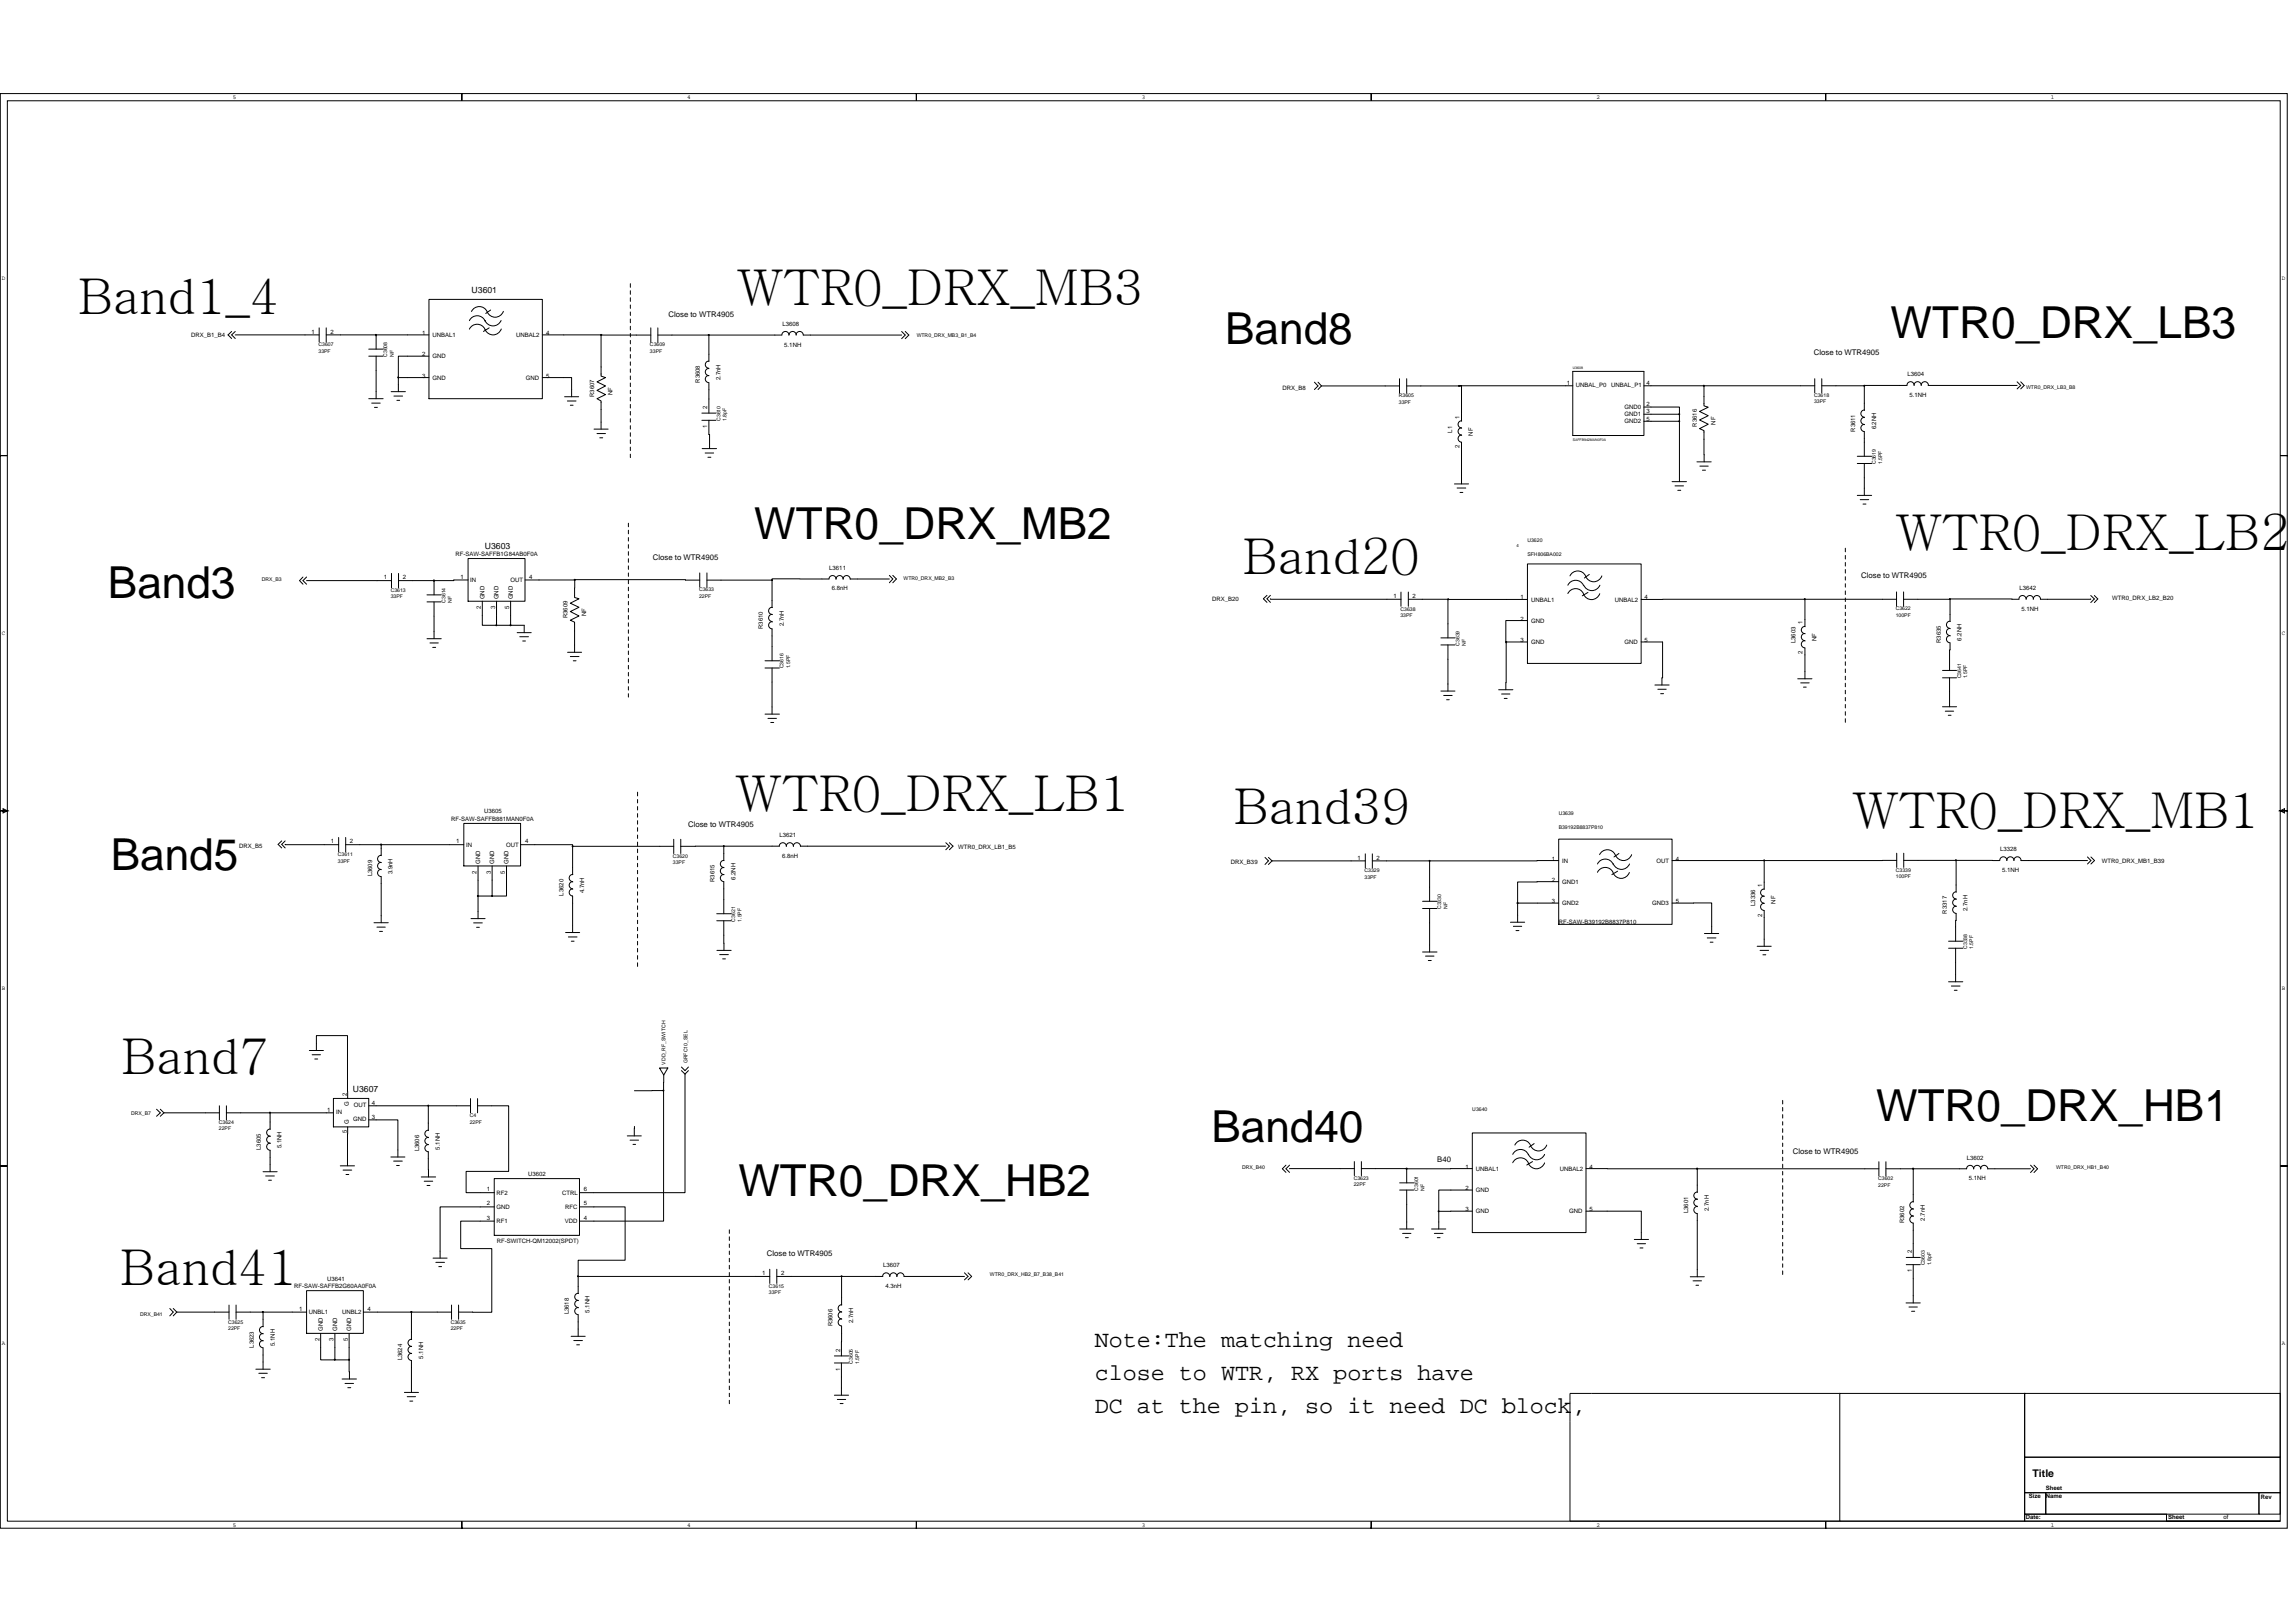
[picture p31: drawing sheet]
<svg xmlns="http://www.w3.org/2000/svg" width="297mm" height="210mm" viewBox="0 0 297 210" stroke-linecap="round" stroke-linejoin="round" font-family="sans-serif">
<defs><g id="words">
<g font-size="6.4">
<text x="10.1" y="40.6">Band1_4</text>
<text x="95.3" y="39.5">WTR0_DRX_MB3</text>
<text x="245.2" y="71.1">WTR0_DRX_LB2</text>
<text x="160.8" y="74.3">Band20</text>
<text x="95.1" y="104.9">WTR0_DRX_LB1</text>
<text x="159.6" y="106.6">Band39</text>
<text x="239.6" y="107.1">WTR0_DRX_MB1</text>
<text x="15.7" y="139">Band7</text>
<text x="15.6" y="166.3">Band41</text>
</g>
<g font-size="5.7">
<text x="158.5" y="44.5">Band8</text>
<text x="244.6" y="43.7">WTR0_DRX_LB3</text>
<text x="97.6" y="69.7">WTR0_DRX_MB2</text>
<text x="14" y="77.3">Band3</text>
<text x="14.3" y="112.5">Band5</text>
<text x="156.7" y="147.7">Band40</text>
<text x="242.7" y="145">WTR0_DRX_HB1</text>
<text x="95.5" y="154.7">WTR0_DRX_HB2</text>
</g>
<g font-size="3">
<text x="141.6" y="174.3">Note:The matching need</text>
<text x="141.6" y="178.5">close to WTR, RX ports have</text>
<text x="141.6" y="182.8">DC at the pin, so it need DC block,</text>
</g>
<text font-size="1.4" x="263" y="191.1">Title</text>
<g font-size="1.1">
<text x="61" y="37.8">U3601</text>
<text x="62.7" y="71">U3603</text>
<text x="45.7" y="141.3">U3607</text>
</g>
<g font-size="1">
<text x="86.5" y="41">Close to WTR4905</text>
<text x="234.7" y="46">Close to WTR4905</text>
<text x="84.5" y="72.4">Close to WTR4905</text>
<text x="240.8" y="74.8">Close to WTR4905</text>
<text x="89" y="107">Close to WTR4905</text>
<text x="231.9" y="149.3">Close to WTR4905</text>
<text x="185.9" y="150.3">B40</text>
<text x="99.2" y="162.5">Close to WTR4905</text>
</g>
<g font-size=".8">
<text x="30.1" y="12.8">5</text>
<text x="88.9" y="12.8">4</text>
<text x="147.7" y="12.8">3</text>
<text x="206.5" y="12.8">2</text>
<text x="265.3" y="12.8">1</text>
<text x=".3" y="36.2">D</text>
<text x="295.2" y="36.2">D</text>
<text x="24.7" y="43.6">DRX_B1_B4</text>
<text x="40.3" y="43.2">1</text>
<text x="42.8" y="43.2">2</text>
<text x="54.6" y="46.1">2</text>
<text x="54.6" y="43.3">1</text>
<text x="55.9" y="46.4">GND</text>
<text x="55.9" y="43.6">UNBAL1</text>
<text x="66.8" y="43.6">UNBAL2</text>
<text x="70.7" y="43.3">4</text>
<text x="101.2" y="42.1">L3608</text>
<text x="101.5" y="44.8">5.1NH</text>
<text x="54.6" y="48.9">3</text>
<text x="55.9" y="49.1">GND</text>
<text x="68" y="49.1">GND</text>
<text x="70.7" y="48.9">5</text>
<text x="76.9" y="51.4" transform="rotate(-90 76.9 51.4)">R3607</text>
<text x="79.2" y="51.1" transform="rotate(-90 79.2 51.1)">NF</text>
<text x="90.5" y="49.5" transform="rotate(-90 90.5 49.5)">R3608</text>
<text x="91.5" y="52.9" transform="rotate(-90 91.5 52.9)">2</text>
<text x="93.2" y="49.2" transform="rotate(-90 93.2 49.2)">2.7nH</text>
<text x="165.9" y="50.4">DRX_B8</text>
<text x="202.7" y="49.8">1</text>
<text x="203.9" y="50.1">UNBAL_P0</text>
<text x="208.4" y="50.1">UNBAL_P1</text>
<text x="210.2" y="52.9">GND0</text>
<text x="210.2" y="53.8">GND1</text>
<text x="213" y="49.8">4</text>
<text x="213" y="52.6">2</text>
<text x="213" y="53.5">3</text>
<text x="246.8" y="48.7">L3604</text>
<text x="247" y="51.3">5.1NH</text>
<text x="91.5" y="55.4" transform="rotate(-90 91.5 55.4)">1</text>
<text x="187.9" y="56" transform="rotate(-90 187.9 56)">L1</text>
<text x="188.8" y="58" transform="rotate(-90 188.8 58)">2</text>
<text x="188.8" y="54.2" transform="rotate(-90 188.8 54.2)">1</text>
<text x="190.6" y="56.4" transform="rotate(-90 190.6 56.4)">NF</text>
<text x="210.2" y="54.7">GND2</text>
<text x="213" y="54.4">5</text>
<text x="219.5" y="55.2" transform="rotate(-90 219.5 55.2)">R3616</text>
<text x="221.9" y="55" transform="rotate(-90 221.9 55)">NF</text>
<text x="240" y="55.9" transform="rotate(-90 240 55.9)">R3611</text>
<text x="242.7" y="55.6" transform="rotate(-90 242.7 55.6)">6.2NH</text>
<text x="58.9" y="71.9">RF-SAW-SAFFB1G84AB0F0A</text>
<text x="49.7" y="74.9">1</text>
<text x="52.1" y="74.9">2</text>
<text x="59.6" y="74.9">1</text>
<text x="60.8" y="75.3">IN</text>
<text x="62.7" y="77.5" transform="rotate(-90 62.7 77.5)">GND</text>
<text x="64.5" y="77.5" transform="rotate(-90 64.5 77.5)">GND</text>
<text x="66" y="75.3">OUT</text>
<text x="66.3" y="77.5" transform="rotate(-90 66.3 77.5)">GND</text>
<text x="68.4" y="74.9">4</text>
<text x="107.3" y="73.7">L3611</text>
<text x="107.6" y="76.4">6.8nH</text>
<text x="156.8" y="77.7">DRX_B20</text>
<text x="180.3" y="77.3">1</text>
<text x="182.7" y="77.3">2</text>
<text x="196.7" y="77.6">1</text>
<text x="198.1" y="77.8">UNBAL1</text>
<text x="208.9" y="77.8">UNBAL2</text>
<text x="212.8" y="77.6">4</text>
<text x="261.3" y="76.3">L3642</text>
<text x="273.3" y="77.6">WTR0_DRX_LB2_B20</text>
<text x=".3" y="82.2">C</text>
<text x="62.2" y="78.8" transform="rotate(-90 62.2 78.8)">2</text>
<text x="64" y="78.8" transform="rotate(-90 64 78.8)">3</text>
<text x="65.9" y="78.8" transform="rotate(-90 65.9 78.8)">5</text>
<text x="73.4" y="80" transform="rotate(-90 73.4 80)">R3609</text>
<text x="75.8" y="79.8" transform="rotate(-90 75.8 79.8)">NF</text>
<text x="98.7" y="81.4" transform="rotate(-90 98.7 81.4)">R3610</text>
<text x="101.4" y="81" transform="rotate(-90 101.4 81)">2.7nH</text>
<text x="196.7" y="80.3">2</text>
<text x="196.7" y="83.1">3</text>
<text x="198.1" y="80.6">GND</text>
<text x="198.1" y="83.3">GND</text>
<text x="210.2" y="83.3">GND</text>
<text x="212.8" y="83.1">5</text>
<text x="232.3" y="83.2" transform="rotate(-90 232.3 83.2)">L3603</text>
<text x="233.2" y="80.8" transform="rotate(-90 233.2 80.8)">1</text>
<text x="235" y="83" transform="rotate(-90 235 83)">NF</text>
<text x="251.1" y="83.2" transform="rotate(-90 251.1 83.2)">R3635</text>
<text x="253.8" y="82.9" transform="rotate(-90 253.8 82.9)">6.2NH</text>
<text x="261.5" y="79">5.1NH</text>
<text x="295.2" y="82.2">C</text>
<text x="233.2" y="84.6" transform="rotate(-90 233.2 84.6)">2</text>
<text x="58.4" y="106.2">RF-SAW-SAFFB881MAN0F0A</text>
<text x="62.6" y="105.2">U3605</text>
<text x="30.9" y="109.7">DRX_B5</text>
<text x="42.8" y="109.1">1</text>
<text x="45.3" y="109.1">2</text>
<text x="48.1" y="113.4" transform="rotate(-90 48.1 113.4)">L3609</text>
<text x="50.8" y="113.1" transform="rotate(-90 50.8 113.1)">3.9nH</text>
<text x="59" y="109.1">1</text>
<text x="60.3" y="109.6">IN</text>
<text x="61.7" y="113" transform="rotate(-90 61.7 113)">2</text>
<text x="62.1" y="111.8" transform="rotate(-90 62.1 111.8)">GND</text>
<text x="63.5" y="113" transform="rotate(-90 63.5 113)">3</text>
<text x="63.9" y="111.8" transform="rotate(-90 63.9 111.8)">GND</text>
<text x="65.3" y="113" transform="rotate(-90 65.3 113)">5</text>
<text x="65.5" y="109.6">OUT</text>
<text x="65.8" y="111.8" transform="rotate(-90 65.8 111.8)">GND</text>
<text x="67.9" y="109.1">4</text>
<text x="95.2" y="113.8" transform="rotate(-90 95.2 113.8)">6.2NH</text>
<text x="100.9" y="108.3">L3621</text>
<text x="101.2" y="111">6.8nH</text>
<text x="123.9" y="109.9">WTR0_DRX_LB1_B5</text>
<text x="159.3" y="111.8">DRX_B39</text>
<text x="175.6" y="111.2">1</text>
<text x="178.1" y="111.2">2</text>
<text x="200.8" y="111.3">1</text>
<text x="202.1" y="111.6">IN</text>
<text x="214.3" y="111.6">OUT</text>
<text x="216.8" y="111.3">4</text>
<text x="258.8" y="110.1">L3328</text>
<text x="259" y="112.8">5.1NH</text>
<text x="271.9" y="111.7">WTR0_DRX_MB1_B39</text>
<text x="72.9" y="115.9" transform="rotate(-90 72.9 115.9)">L3620</text>
<text x="75.6" y="115.6" transform="rotate(-90 75.6 115.6)">4.7nH</text>
<text x="92.5" y="114.1" transform="rotate(-90 92.5 114.1)">R3615</text>
<text x="200.8" y="114.1">2</text>
<text x="200.8" y="116.8">3</text>
<text x="201.7" y="119.6">RF-SAW-B39192B8837P810</text>
<text x="202.1" y="114.3">GND1</text>
<text x="202.1" y="117.1">GND2</text>
<text x="213.8" y="117.1">GND3</text>
<text x="216.8" y="116.8">5</text>
<text x="227.1" y="117.2" transform="rotate(-90 227.1 117.2)">L3336</text>
<text x="228" y="118.6" transform="rotate(-90 228 118.6)">2</text>
<text x="228" y="114.8" transform="rotate(-90 228 114.8)">1</text>
<text x="229.7" y="116.9" transform="rotate(-90 229.7 116.9)">NF</text>
<text x="251.9" y="118.2" transform="rotate(-90 251.9 118.2)">R3317</text>
<text x="254.5" y="117.8" transform="rotate(-90 254.5 117.8)">2.7nH</text>
<text x=".3" y="128.1">B</text>
<text x="295.2" y="128.1">B</text>
<text x="42.3" y="143.9">1</text>
<text x="44.9" y="141.8" transform="rotate(-90 44.9 141.8)">2</text>
<text x="45.1" y="143.1" transform="rotate(-90 45.1 143.1)">G</text>
<text x="45.8" y="143.2">OUT</text>
<text x="48.1" y="143">4</text>
<text x="33.7" y="148.8" transform="rotate(-90 33.7 148.8)">L3605</text>
<text x="36.4" y="148.5" transform="rotate(-90 36.4 148.5)">5.1NH</text>
<text x="43.5" y="144.1">IN</text>
<text x="44.9" y="146.6" transform="rotate(-90 44.9 146.6)">5</text>
<text x="45.1" y="145.4" transform="rotate(-90 45.1 145.4)">G</text>
<text x="45.7" y="145.1">GND</text>
<text x="48.1" y="144.8">3</text>
<text x="54.2" y="149" transform="rotate(-90 54.2 149)">L3606</text>
<text x="56.9" y="148.7" transform="rotate(-90 56.9 148.7)">5.1NH</text>
<text x="63" y="154.1">1</text>
<text x="63" y="156">2</text>
<text x="64.2" y="154.6">RF2</text>
<text x="68.3" y="152.1">U3602</text>
<text x="72.7" y="154.6">CTRL</text>
<text x="75.5" y="156">5</text>
<text x="75.5" y="154.1">6</text>
<text x="189.6" y="154">2</text>
<text x="189.6" y="151.2">1</text>
<text x="190.9" y="154.2">GND</text>
<text x="190.9" y="151.5">UNBAL1</text>
<text x="201.8" y="151.5">UNBAL2</text>
<text x="205.6" y="151.2">4</text>
<text x="254.5" y="150">L3602</text>
<text x="254.7" y="152.7">5.1NH</text>
<text x="63" y="157.8">3</text>
<text x="64.2" y="156.4">GND</text>
<text x="64.2" y="158.3">RF1</text>
<text x="64.3" y="160.8">RF-SWITCH-QM12002(SPDT)</text>
<text x="73.1" y="158.3">VDD</text>
<text x="73.1" y="156.4">RFC</text>
<text x="75.5" y="157.8">4</text>
<text x="189.6" y="156.7">3</text>
<text x="190.9" y="157">GND</text>
<text x="203" y="157">GND</text>
<text x="205.6" y="156.7">5</text>
<text x="218.4" y="157" transform="rotate(-90 218.4 157)">L3601</text>
<text x="221.1" y="156.7" transform="rotate(-90 221.1 156.7)">2.7nH</text>
<text x="246.3" y="158.3" transform="rotate(-90 246.3 158.3)">R3602</text>
<text x="249" y="157.9" transform="rotate(-90 249 157.9)">2.7nH</text>
<text x="38.1" y="166.6">RF-SAW-SAFFB2G60AA0F0A</text>
<text x="42.3" y="165.7">U3641</text>
<text x="98.6" y="165">1</text>
<text x="101.1" y="165">2</text>
<text x="114.3" y="163.9">L3607</text>
<text x="114.6" y="166.6">4.3nH</text>
<text x="247.4" y="164.6" transform="rotate(-90 247.4 164.6)">1</text>
<text x="247.4" y="162.1" transform="rotate(-90 247.4 162.1)">2</text>
<text x="38.7" y="169.6">1</text>
<text x="39.9" y="170">UNBL1</text>
<text x="41.3" y="173.5" transform="rotate(-90 41.3 173.5)">2</text>
<text x="41.8" y="172.2" transform="rotate(-90 41.8 172.2)">GND</text>
<text x="43.1" y="173.5" transform="rotate(-90 43.1 173.5)">3</text>
<text x="43.6" y="172.2" transform="rotate(-90 43.6 172.2)">GND</text>
<text x="44.3" y="170">UNBL2</text>
<text x="45" y="173.5" transform="rotate(-90 45 173.5)">5</text>
<text x="45.4" y="172.2" transform="rotate(-90 45.4 172.2)">GND</text>
<text x="47.6" y="169.6">4</text>
<text x="73.6" y="170.1" transform="rotate(-90 73.6 170.1)">L3618</text>
<text x="76.3" y="169.8" transform="rotate(-90 76.3 169.8)">5.1NH</text>
<text x="107.7" y="171.6" transform="rotate(-90 107.7 171.6)">R3606</text>
<text x="110.4" y="171.2" transform="rotate(-90 110.4 171.2)">2.7nH</text>
<text x=".3" y="174.1">A</text>
<text x="32.8" y="174.3" transform="rotate(-90 32.8 174.3)">L3623</text>
<text x="35.5" y="174.1" transform="rotate(-90 35.5 174.1)">5.1NH</text>
<text x="52" y="176" transform="rotate(-90 52 176)">L3624</text>
<text x="54.7" y="175.8" transform="rotate(-90 54.7 175.8)">5.1NH</text>
<text x="108.7" y="177.3" transform="rotate(-90 108.7 177.3)">1</text>
<text x="108.7" y="174.9" transform="rotate(-90 108.7 174.9)">2</text>
<text x="295.2" y="174.1">A</text>
<text x="30.1" y="197.5">5</text>
<text x="88.9" y="197.5">4</text>
<text x="147.7" y="197.5">3</text>
<text x="206.5" y="197.5">2</text>
<text x="262.1" y="196.5">Date:</text>
<text x="262.5" y="193.9">Size</text>
<text x="264.7" y="192.7">Sheet</text>
<text x="264.7" y="193.8">Name</text>
<text x="265.3" y="197.5">1</text>
<text x="280.5" y="196.5">Sheet</text>
<text x="287.7" y="196.5">of</text>
<text x="292.5" y="194">Rev</text>
</g>
<g font-size=".7">
<text x="41.2" y="44.8">C3607</text>
<text x="41.2" y="45.6">33PF</text>
<text x="50.1" y="46.2" transform="rotate(-90 50.1 46.2)">C3608</text>
<text x="50.9" y="46.2" transform="rotate(-90 50.9 46.2)">NF</text>
<text x="84.1" y="44.8">C3609</text>
<text x="84.1" y="45.6">33PF</text>
<text x="118.6" y="43.6">WTR0_DRX_MB3_B1_B4</text>
<text x="181" y="51.4">R3605</text>
<text x="181" y="52.2">33PF</text>
<text x="234.7" y="51.4">C3618</text>
<text x="234.7" y="52.2">33PF</text>
<text x="262.1" y="50.3">WTR0_DRX_LB3_B8</text>
<text x="93.2" y="54.5" transform="rotate(-90 93.2 54.5)">C3610</text>
<text x="94" y="54.5" transform="rotate(-90 94 54.5)">1.8pF</text>
<text x="242.7" y="60" transform="rotate(-90 242.7 60)">C3619</text>
<text x="243.5" y="60" transform="rotate(-90 243.5 60)">1.5PF</text>
<text x="197.6" y="70.1">U3620</text>
<text x="197.6" y="71.9">SFH806BA002</text>
<text x="33.9" y="75.1">DRX_B3</text>
<text x="50.5" y="76.6">C3613</text>
<text x="50.5" y="77.4">33PF</text>
<text x="57.6" y="78" transform="rotate(-90 57.6 78)">C3614</text>
<text x="58.4" y="78" transform="rotate(-90 58.4 78)">NF</text>
<text x="90.4" y="76.5">C3633</text>
<text x="90.4" y="77.3">22PF</text>
<text x="116.9" y="75.1">WTR0_DRX_MB2_B3</text>
<text x="181.2" y="79">C3638</text>
<text x="181.2" y="79.8">33PF</text>
<text x="188.8" y="83.5" transform="rotate(-90 188.8 83.5)">C3639</text>
<text x="189.6" y="83.5" transform="rotate(-90 189.6 83.5)">NF</text>
<text x="245.3" y="79">C3622</text>
<text x="245.3" y="79.8">100PF</text>
<text x="101.4" y="86.5" transform="rotate(-90 101.4 86.5)">C3616</text>
<text x="102.2" y="86.5" transform="rotate(-90 102.2 86.5)">1.5PF</text>
<text x="253.7" y="87.8" transform="rotate(-90 253.7 87.8)">C3641</text>
<text x="254.5" y="87.8" transform="rotate(-90 254.5 87.8)">1.5PF</text>
<text x="201.7" y="105.4">U3639</text>
<text x="201.7" y="107.3">B39192B8837P810</text>
<text x="43.7" y="110.7">C3611</text>
<text x="43.7" y="111.6">33PF</text>
<text x="87.1" y="111">C3620</text>
<text x="87.1" y="111.8">33PF</text>
<text x="176.5" y="112.9">C3329</text>
<text x="176.5" y="113.7">33PF</text>
<text x="245.3" y="112.8">C3339</text>
<text x="245.3" y="113.6">100PF</text>
<text x="95.1" y="119.2" transform="rotate(-90 95.1 119.2)">C3621</text>
<text x="95.9" y="119.2" transform="rotate(-90 95.9 119.2)">1.5PF</text>
<text x="186.4" y="117.6" transform="rotate(-90 186.4 117.6)">C3330</text>
<text x="187.3" y="117.6" transform="rotate(-90 187.3 117.6)">NF</text>
<text x="254.5" y="122.8" transform="rotate(-90 254.5 122.8)">C3338</text>
<text x="255.3" y="122.8" transform="rotate(-90 255.3 122.8)">1.5PF</text>
<text x="86.1" y="137.7" transform="rotate(-90 86.1 137.7)">VDD_RF_SWITCH</text>
<text x="89" y="137.6" transform="rotate(-90 89 137.6)">GRFC10_SEL</text>
<text x="190.5" y="143.7">U3640</text>
<text x="17" y="144.3">DRX_B7</text>
<text x="28.3" y="145.4">C3624</text>
<text x="28.3" y="146.3">22PF</text>
<text x="60.8" y="144.5">C4</text>
<text x="60.8" y="145.4">22PF</text>
<text x="160.7" y="151.2">DRX_B40</text>
<text x="175.1" y="152.7">C3623</text>
<text x="175.1" y="153.5">22PF</text>
<text x="183.5" y="154.1" transform="rotate(-90 183.5 154.1)">C3601</text>
<text x="184.3" y="154.1" transform="rotate(-90 184.3 154.1)">NF</text>
<text x="243" y="152.7">C3602</text>
<text x="243" y="153.5">22PF</text>
<text x="266" y="151.2">WTR0_DRX_HB1_B40</text>
<text x="99.5" y="166.6">C3615</text>
<text x="99.5" y="167.4">33PF</text>
<text x="128.1" y="165.1">WTR0_DRX_HB2_B7_B38_B41</text>
<text x="249" y="163.7" transform="rotate(-90 249 163.7)">C3603</text>
<text x="249.8" y="163.7" transform="rotate(-90 249.8 163.7)">1.8pF</text>
<text x="18.1" y="170.2">DRX_B41</text>
<text x="29.5" y="171.2">C3625</text>
<text x="29.5" y="172.1">22PF</text>
<text x="58.3" y="171.2">C3635</text>
<text x="58.3" y="172.1">22PF</text>
<text x="110.3" y="176.4" transform="rotate(-90 110.3 176.4)">C3605</text>
<text x="111.2" y="176.4" transform="rotate(-90 111.2 176.4)">1.5PF</text>
</g>
<g font-size=".5">
<text x="203.5" y="47.7">U3608</text>
<text x="203.5" y="57.1">SAFFB942MAN0F0A</text>
<text x="196.2" y="70.8">4</text>
</g>
</g></defs>
<g fill="none" stroke="#000" stroke-width=".13">
<path d="M0 12.1h59.8v.9v-.9h58.8v.9v-.9h58.8v.9v-.9h58.8v.9v-.9h59.7v46.8h-.9h.9v46h-.9l.5-.3v.6l-.5-.3h.9v46h-.9h.9v46.8h-59.7v-.9v.9h-58.8v-.9v.9h-58.8v-.9v.9h-58.8v-.9v.9h-59.8v-46.8h.9h-.9v-46h.9l-.5-.3v.6l.5-.3h-.9v-46h.9h-.9zM.9 13h294.1v183.8h-294.1zM55.5 38.7h14.7v12.9h-14.7zM81.6 36.7v.5M81.6 37.6v.5M81.6 38.5v.5M81.6 39.5v.4M30 42.9l-.5 .4 .5 .5M30.4 42.9l-.4 .4 .4 .5M41.3 43.3h-10.9M41.3 42.4v1.8M42.2 42.4v1.8"/>
<path d="M47.7 46.1h1.9M47.7 45.2h1.9M47.7 51.6h1.9M48.1 52.2h1.1M48.4 52.7h.4M48.7 43.3h.1M48.7 43.3v1.9M48.7 46.1v5.5M50.6 50.7h1.8M51 51.2h1.1M51.3 51.8h.4M55.5 46.1h-4v2.8"/>
<path d="M55.5 48.9h-4v1.8M55.5 43.3h-13.3M60.7 42.6a1.1 1.1 0 0 1 1-.6 1.1 1.1 0 0 1 1 .6M60.7 41.5a1.1 1.1 0 0 1 1-.6 1.1 1.1 0 0 1 1 .6M61 40.3a1.1 1.1 0 0 1 1-.6 1.1 1.1 0 0 1 1 .6M63.3 42.4l-.8 .5M63.5 40.1l-.7 .5M64.8 41.5a1.14 1.14 0 0 1-1 .7 1.14 1.14 0 0 1-1.1-.7h.1M64.9 42.6a1.12 1.12 0 0 1-1.1 .7 1.12 1.12 0 0 1-1-.6M65.1 40.3a1.12 1.12 0 0 1-1 .7 1.12 1.12 0 0 1-1.1-.6h.1M70.2 48.9h3.8v2.4M70.2 43.3h7.6"/>
<path d="M73 51.3h1.9M73.4 51.9h1.1M73.8 52.4h.3M76.9 55.5h1.8M77.2 56.1h1.1M77.6 56.6h.4M81.6 40.4v.4M81.6 41.3v.5M81.6 42.2v.5M81.6 43.1v.5M81.6 44v.5M81.6 45v.4"/>
<path d="M81.6 45.9v.4M81.6 46.8v.5M81.6 47.7v.5M81.6 48.6v.5M81.6 49.6v.4M81.6 50.5v.4M81.6 51.4v.5M81.6 52.3v.5M81.6 53.2v.5M81.6 54.2v.4M81.6 55.1v.4M81.6 56v.5"/>
<path d="M81.6 56.9v.5M81.6 57.8v.5M81.6 58.8v.4M84.2 42.4v1.9M84.2 43.3h-6.4v5.4l.5 .2-1.1 .5 1.1 .5-1.1 .6 1.1 .6-1.1 .5 .6 .3v3.6M85.1 42.4v1.9M85.1 43.3h6.6v3.4M90.8 54.4h1.8M90.8 53.4h1.8M90.8 58h1.9M91.2 58.6h1.1M91.6 59.2h.4"/>
<path d="M91.7 48.6a.47 .47 0 0 0-.5 .4 .47 .47 0 0 0 .5 .5M91.7 47.7a.47 .47 0 0 0-.5 .4 .47 .47 0 0 0 .5 .5M91.7 46.8v-.1a.47 .47 0 0 0-.5 .5 .47 .47 0 0 0 .5 .4M91.7 54.4l.1 3.6M91.7 49.5v3.9M102 43.3a.45 .45 0 0 0-.4-.4 .45 .45 0 0 0-.4 .4h-9.5M102.1 43.3a.46 .46 0 0 1 .4-.4 .46 .46 0 0 1 .5 .4 .46 .46 0 0 1 .4-.4 .46 .46 0 0 1 .5 .4h12.7M116.6 42.9l.5 .4-.5 .5M117.1 42.9l.5 .4-.5 .5M170 49.4l.5 .5-.5 .5M170.5 49.4l.5 .5M171 49.9l-.5 .5"/>
<path d="M181.1 49v1.9M181.1 49.9h-10.1M182 49v1.9M182 49.9h6.8M189.1 54.5v-.1a.47 .47 0 0 0-.5 .5 .47 .47 0 0 0 .5 .5M189.1 55.4a.47 .47 0 0 0-.5 .4 .47 .47 0 0 0 .5 .5M189.1 56.3a.47 .47 0 0 0-.5 .4 .47 .47 0 0 0 .5 .5v5.4M203.5 49.9h-14.7h.3v4.6M203.5 48h9.2v8.3h-9.2zM212.7 52.7h4.6v1.8M212.7 49.9h7.7M212.7 53.6h4.6"/>
<path d="M212.7 54.5h4.6M217.3 54.5v7.8M219.5 59.8h1.9M234.8 49v1.8M234.8 49.9h-14.4v2.6l.6 .2-1.1 .5 1.1 .6-1.1 .5 1.1 .6-1.1 .6 .5 .2 .1 4.1M235.7 49v1.8M235.7 49.9h5.5v3.2M240.3 60h1.8M240.3 59h1.8M241.2 60v4.1M241.2 54.9a.47 .47 0 0 0-.5 .5 .47 .47 0 0 0 .5 .4v3.2M241.2 54a.47 .47 0 0 0-.5 .5 .47 .47 0 0 0 .5 .4"/>
<path d="M241.2 53.1v-.1a.47 .47 0 0 0-.5 .5 .47 .47 0 0 0 .5 .5M246.7 49.8a.46 .46 0 0 1 .5-.4 .46 .46 0 0 1 .4 .5M246.7 49.9h-5.5M247.6 49.8a.46 .46 0 0 1 .5-.4 .46 .46 0 0 1 .4 .5M248.6 49.8a.45 .45 0 0 1 .4-.4 .45 .45 0 0 1 .4 .5M249.5 49.9h11.5M261 49.4l.4 .5-.4 .4M261.4 49.4l.5 .5-.5 .4M39.2 74.7l-.4 .4 .4 .5M39.7 74.7l-.5 .4 .5 .5M50.6 74.2v1.9M50.6 75.1h-10.9"/>
<path d="M51.6 74.2v1.9M55.2 77.9h1.9M55.2 77h1.9M56.2 75.1h.1M56.2 77.9v4.7M56.2 75.1v1.9M60.6 75h-1.9v.1h-7.1M60.6 72.3h7.3v5.5h-7.3zM62.4 77.8v3.1h1.8M64.2 77.8v3.1h1.9M66.1 77.8v3.1h1.7v1M67.9 75h6.5"/>
<path d="M74.4 75l-.1 2.3 .6 .2-1.1 .5 1.1 .6-1.1 .5 1.1 .6-1.1 .5 .5 .3v3.9M74.4 75l16.1 .1M81.3 67.7v.5M81.3 68.6v.5M81.3 69.6v.4M81.3 70.5v.4M81.3 71.4v.4M81.3 72.3v.4M81.3 73.2v.5M81.3 74.1v.5M81.3 75.1v.4M81.3 76v.4"/>
<path d="M81.3 76.9v.4M81.3 77.8v.5M81.3 78.7v.5M81.3 79.6v.5M90.5 74.1v1.9M91.5 74.1v1.9M91.5 75.1h8.4M99.9 75.1v3.5M99.9 79.5a.47 .47 0 0 0-.5 .4 .47 .47 0 0 0 .5 .5M99.9 78.6a.47 .47 0 0 0-.5 .4 .47 .47 0 0 0 .5 .5M108.1 74.9a.45 .45 0 0 0-.4-.4 .45 .45 0 0 0-.5 .4h-7.3v.2M108.2 74.9a.46 .46 0 0 1 .4-.4 .46 .46 0 0 1 .5 .4"/>
<path d="M109.1 74.9a.46 .46 0 0 1 .4-.4 .46 .46 0 0 1 .5 .4M110 74.9h5.1M115.1 74.4l.4 .5-.4 .5M115.5 74.4l.5 .5-.5 .5M163.9 77l-.5 .5 .5 .4M164.4 77.5h16.8M164.4 77l-.5 .5 .5 .4M181.2 76.6v1.8M182.2 77.5l15.4 .1M182.2 76.6v1.8M187.4 77.6l-.1 4.9M188.2 62.6h1.8"/>
<path d="M188.5 63.1h1.1M188.9 63.7h.3M197.6 73h14.7v12.8h-14.7zM202.8 76.8a1.1 1.1 0 0 1 1.1-.6 1.1 1.1 0 0 1 .9 .6M202.8 75.7a1.1 1.1 0 0 1 1.1-.6 1.1 1.1 0 0 1 .9 .7M203.1 74.5a1.1 1.1 0 0 1 1-.6 1.1 1.1 0 0 1 1 .6M204.9 75.7a1.14 1.14 0 0 0 1 .7 1.14 1.14 0 0 0 1.1-.7M205.4 76.6l-.7 .5M205.6 74.3l-.6 .5M207 76.8a1.12 1.12 0 0 1-1.1 .8 1.12 1.12 0 0 1-1-.7M207.2 74.5a1.09 1.09 0 0 1-1 .8 1.09 1.09 0 0 1-1-.7M216.3 62.3h1.9"/>
<path d="M216.7 62.9h1.1M217.1 63.4h.3M219.9 60.3h1.1M220.3 60.8h.3M233.5 77.5v3.5M238.7 70.9v.5M238.7 71.9v.4M238.7 72.8v.4M238.7 73.7v.4M238.7 74.6v.5M238.7 75.5v.5M238.7 76.5v.4"/>
<path d="M238.7 77.4v.4M238.7 78.3v.4M238.7 79.2v.5M240.3 64.1h1.8M240.7 64.6h1.1M241 65.2h.4M245.4 77.5l-33.1 .1M245.4 76.6v1.8M246.3 77.5h6M246.3 76.6v1.8M252.3 77.5v2.9M261.2 77.5a.46 .46 0 0 1 .5-.5 .46 .46 0 0 1 .4 .5"/>
<path d="M261.2 77.5h-8.9M262.1 77.5a.45 .45 0 0 1 .5-.5 .45 .45 0 0 1 .4 .5M263.1 77.5a.46 .46 0 0 1 .4-.5 .46 .46 0 0 1 .5 .5M270.5 77.5h-6.5M270.5 77l.5 .5-.5 .5M271 77l.4 .5-.4 .5M55.2 82.6h1.9M55.6 83.2h1.1M56 83.8h.4M66.9 81.9h1.8M67.2 82.4h1.2M67.6 82.9h.4"/>
<path d="M73.4 84.4h1.8M73.8 84.9h1.1M74.2 85.5h.3M81.3 80.6v.4M81.3 81.5v.4M81.3 82.4v.5M81.3 83.3v.5M81.3 84.2v.5M81.3 85.2v.4M81.3 86.1v.5M81.3 87v.5M81.3 87.9v.5"/>
<path d="M81.3 88.8v.5M81.3 89.7v.5M99 86.4h1.8M99 85.5h1.8M99 92.4h1.8M99.4 92.9h1.1M99.7 93.5h.4M99.9 86.4v6M99.9 80.5v-.1a.47 .47 0 0 0-.5 .5 .47 .47 0 0 0 .5 .5v4.1M186.4 83.4h1.8M186.4 82.5h1.8M186.4 89.4h1.8"/>
<path d="M186.8 90h1.1M187.2 90.5h.3M187.3 83.4v6M193.9 89.2h1.8M194.3 89.8h1M194.6 90.4h.4M194.9 83.1h.1M194.9 83.1h2.7M197.6 80.3h-2.8v8.9M212.3 83.1h2.8v4.6h-.1v.9M214.1 88.6h1.8M214.5 89.2h1.1"/>
<path d="M214.8 89.7h.4M232.6 87.8h1.8M233 88.3h1.1M233.3 88.9h.4M233.5 83.8v4M233.5 81.1v-.1a.47 .47 0 0 0-.5 .5 .47 .47 0 0 0 .5 .5M233.5 82a.47 .47 0 0 0-.5 .4 .47 .47 0 0 0 .5 .5M233.5 82.9a.47 .47 0 0 0-.5 .5 .47 .47 0 0 0 .5 .4M238.7 80.1v.5M238.7 81v.5M238.7 82v.4M238.7 82.9v.4"/>
<path d="M238.7 83.8v.5M238.7 84.7v.5M238.7 85.6v.5M238.7 86.6v.4M238.7 87.5v.4M238.7 88.4v.5M238.7 89.3v.5M238.7 90.2v.5M238.7 91.1v.5M238.7 92.1v.4M238.7 93v.5M251.3 87.7h1.8"/>
<path d="M251.3 86.7h1.8M251.3 91.4h1.8M251.7 92h1M252 92.5h.4M252.2 87.7v3.7M252.3 82.3v-.1a.47 .47 0 0 0-.5 .5 .47 .47 0 0 0 .5 .5l-.1 3.5M252.3 81.3a.47 .47 0 0 0-.5 .5 .47 .47 0 0 0 .5 .4M252.3 80.4a.47 .47 0 0 0-.5 .4 .47 .47 0 0 0 .5 .5M36.4 108.8l-.4 .4 .4 .5M36.9 109.2l6.9 .1M36.9 108.8l-.5 .4 .5 .5M43.8 108.4v1.8"/>
<path d="M44.7 109.3h4.6M44.7 108.4v1.8M48.4 119.4h1.8M48.8 120h1M49.3 112.5a.47 .47 0 0 0-.5 .4 .47 .47 0 0 0 .5 .5M49.3 111.6a.47 .47 0 0 0-.5 .4 .47 .47 0 0 0 .5 .5M49.3 110.7a.47 .47 0 0 0-.5 .4 .47 .47 0 0 0 .5 .5M49.3 113.4v6M60 109.3h-10.7v1.4M60 106.5h7.3v5.5h-7.3zM60.9 118.9h1.9M61.3 119.4h1.1"/>
<path d="M61.7 120h.3M61.8 112v6.9M63.7 112v3.9h-1.9M65.5 112v3.9h-1.8M67.3 109.3h6.8v3.9M74.1 115a.47 .47 0 0 0-.5 .5 .47 .47 0 0 0 .5 .4v4.7M74.1 114.1a.47 .47 0 0 0-.5 .4 .47 .47 0 0 0 .5 .5M74.1 113.2v-.1a.47 .47 0 0 0-.5 .5 .47 .47 0 0 0 .5 .5M82.5 102.5v.5M82.5 103.4v.5M82.5 104.4v.4M82.5 105.3v.4"/>
<path d="M82.5 106.2v.4M82.5 107.1v.4M82.5 108v.5M82.5 108.9v.5M82.5 109.9v.4M82.5 110.8v.4M82.5 111.7v.4M82.5 112.6v.5M82.5 113.5v.5M82.5 114.4v.5M82.5 115.4v.4M82.5 116.3v.4"/>
<path d="M82.5 117.2v.5M82.5 118.1v.5M82.5 119.1v.4M82.5 120v.4M87.2 109.5h-13.1M87.2 108.6v1.8M88.1 108.6v1.8M92.7 119.1h1.9M92.7 118.2h1.9M93.6 109.5h-5.5M93.6 119.1l.1 3.9M93.6 109.5v1.8"/>
<path d="M93.7 113.2l-.1-.1a.47 .47 0 0 0-.4 .5 .47 .47 0 0 0 .4 .5v4.1M93.7 112.3l-.1-.1a.47 .47 0 0 0-.4 .5 .47 .47 0 0 0 .4 .5M93.7 111.4l-.1-.1a.47 .47 0 0 0-.4 .5 .47 .47 0 0 0 .4 .4M100.8 109.5a.46 .46 0 0 1 .5-.5 .46 .46 0 0 1 .4 .5 .46 .46 0 0 1 .5-.5 .46 .46 0 0 1 .4 .5 .46 .46 0 0 1 .5-.5 .46 .46 0 0 1 .4 .5M100.8 109.5h-7.2M103.6 109.5h18.8M122.4 109l.4 .5-.4 .4M122.8 109l.5 .5-.5 .4M163.7 110.9l.4 .5-.4 .4M164.1 110.9l.5 .5M164.6 111.4l-.5 .4M176.6 110.5v1.8"/>
<path d="M176.6 111.4h-12M177.5 110.5v1.8M177.5 111.4h7.5M184 117.5h1.9M184 116.6h1.9M185 117.5v5.7M195.4 119.3h1.8M195.8 119.8h1.1M201.7 108.6h14.6v11h-14.6zM201.7 111.3l-16.7 .1v5.2M201.7 114.1h-5.4v2.7M201.7 116.8h-5.4v2.5"/>
<path d="M206.7 112.9a1.1 1.1 0 0 1 1-.7 1.1 1.1 0 0 1 1 .7M206.7 111.8a1.1 1.1 0 0 1 1-.7 1.1 1.1 0 0 1 1 .7M206.9 110.6a1.1 1.1 0 0 1 1.1-.7 1.1 1.1 0 0 1 1 .7M208.7 111.8a1.11 1.11 0 0 0 1.1 .7 1.11 1.11 0 0 0 1-.7M209.3 112.7l-.8 .5M209.4 110.4l-.6 .5M210.8 112.9a1.12 1.12 0 0 1-1 .7 1.12 1.12 0 0 1-1.1-.6M211.1 110.6a1.1 1.1 0 0 1-1 .7 1.1 1.1 0 0 1-1.1-.7M216.3 116.8h5.1v4M216.3 111.3h11.9M228.2 115.1v-.1a.47 .47 0 0 0-.4 .5 .47 .47 0 0 0 .4 .5M228.2 116v-.1a.47 .47 0 0 0-.4 .5 .47 .47 0 0 0 .4 .5"/>
<path d="M228.2 116.9a.47 .47 0 0 0-.4 .4 .47 .47 0 0 0 .4 .5M228.2 117.8v4.6M245.4 111.3h-17.2v3.7M245.4 110.4v1.8M246.3 111.3h6.8M246.3 110.4v1.8M253.1 117.3v-.1a.47 .47 0 0 0-.5 .5 .47 .47 0 0 0 .5 .5l-.1 3.6M253.1 116.4v-.1a.47 .47 0 0 0-.5 .5 .47 .47 0 0 0 .5 .4M253.1 115.4a.47 .47 0 0 0-.5 .4 .47 .47 0 0 0 .5 .5M258.7 111.3a.45 .45 0 0 1 .5-.5 .45 .45 0 0 1 .4 .5M258.7 111.3h-5.6v4.1M259.6 111.3a.46 .46 0 0 1 .5-.4 .46 .46 0 0 1 .4 .4"/>
<path d="M260.5 111.3a.46 .46 0 0 1 .5-.4 .46 .46 0 0 1 .4 .4h8.7M270.1 110.9l.4 .4-.4 .5M270.5 110.9l.5 .4-.5 .5M40 135.9h1.8M40.4 136.5h1.1M40.7 137h.4M40.9 135.9v-1.9h4.1v8.1M49.1 120.5h.4M73.2 120.6h1.8M73.5 121.2h1.2M73.9 121.8h.4M82.5 120.9v.4"/>
<path d="M82.5 121.8v.5M82.5 122.7v.5M82.5 123.6v.5M82.5 124.6v.4M85.3 138.2h1.1l-.5 .9zM85.9 139.1l-.1 2M88.2 138l.4 .5 .5-.5M88.2 138.5l.4 .5M88.6 139v15.3h-13.6M89.1 138.5l-.5 .5M92.7 123h1.9M93.1 123.5h1.1"/>
<path d="M93.5 124.1h.3M184 123.2h1.9M184.4 123.7h1.1M184.8 124.3h.4M196.1 120.4h.4M220.5 120.8h1.9M220.9 121.3h1.1M221.3 121.9h.3M227.3 122.4h1.8M227.7 123h1.1M228.1 123.5h.3M252.1 122.7h1.8"/>
<path d="M252.1 121.8h1.8M252.1 127h1.8M252.5 127.6h1.1M252.8 128.1h.4M253 122.7v4.3M20.3 143.5l.4 .5-.4 .4M20.7 143.5l.5 .5M21.2 144l-.5 .4M28.4 143.1v1.8M28.4 144h-7.2M29.3 143.1v1.8M29.3 144h13.8"/>
<path d="M34 151.6h1.9M34.4 152.1h1.1M34.8 152.7h.3M34.9 144v2.1M35 147.9h-.1a.47 .47 0 0 0-.4 .5 .47 .47 0 0 0 .4 .4v2.8M35 147h-.1a.47 .47 0 0 0-.4 .4 .47 .47 0 0 0 .4 .5M35 146.1h-.1a.47 .47 0 0 0-.4 .4 .47 .47 0 0 0 .4 .5M43.1 142.1h4.6v3.7h-4.6zM44 150.8h1.9M44.4 151.4h1.1M44.8 152h.3M45 145.8v5"/>
<path d="M47.7 144.9h3.8v4.8M47.7 143.1h7.7M50.6 149.7h1.8M50.9 150.2h1.1M51.3 150.8h.4M54.5 152.3h1.9M54.9 152.8h1.1M55.2 153.4h.4M55.4 148.1a.47 .47 0 0 0-.4 .4 .47 .47 0 0 0 .4 .5v3.3M55.4 147.2a.47 .47 0 0 0-.4 .4 .47 .47 0 0 0 .4 .5M55.4 146.3v-.1a.47 .47 0 0 0-.4 .5 .47 .47 0 0 0 .4 .5M60.9 143.1h-5.5v3.1"/>
<path d="M60.9 142.1v1.9M61.8 142.1v1.9M61.8 143.1h4v8.5h-5.5v2.7h3.6M63.9 158h-4.3v3.5h4v8.3h-4.3M63.9 156.1h-7v6.7M63.9 152.5h11.1v7.3h-11.1zM75 156.1h5.9v6.9h-6.1v4.3M81.1 147h1.9M81.5 147.5h1.1M81.9 148.1h.3M82.1 141.1h3.7v16.9h-10.8M82.1 145.7v1.3"/>
<path d="M94.4 159.1v.5M166.4 150.7l-.5 .5 .5 .5M166.8 150.7l-.4 .5 .4 .5M175.2 151.2h-8.4M175.2 150.3v1.8M176.1 150.3v1.8M176.1 151.2h5.9M181.1 154h1.8M181.1 153h1.8M181.1 159h1.8M181.5 159.6h1M182 151.2v1.8"/>
<path d="M182 154v5M185.2 159h1.8M185.6 159.6h1.1M186.1 156.7v2.3M190.5 154h-4.4v2.7M190.5 156.7h-4.4M190.5 151.2h-8.5M190.5 146.6h14.7v12.9h-14.7zM195.7 150.4a1.1 1.1 0 0 1 1-.6 1.1 1.1 0 0 1 1 .7M195.7 149.4a1.1 1.1 0 0 1 1-.7 1.1 1.1 0 0 1 1 .7M196 148.1a1.1 1.1 0 0 1 1-.6 1.1 1.1 0 0 1 1 .7M197.8 149.4h-.1a1.14 1.14 0 0 0 1.1 .7 1.14 1.14 0 0 0 1-.7"/>
<path d="M198.3 150.3l-.8 .4M198.5 148l-.7 .4M199.8 150.5a1.12 1.12 0 0 1-1 .7 1.12 1.12 0 0 1-1.1-.7h.1M200.1 148.1a1.1 1.1 0 0 1-1 .8 1.1 1.1 0 0 1-1.1-.7M205.2 151.2h37.9M205.2 156.7h7.1v3.7M219.6 151.2v3M219.6 156.1a.47 .47 0 0 0-.5 .4 .47 .47 0 0 0 .5 .5v8.2M219.6 155.2v-.1a.47 .47 0 0 0-.5 .5 .47 .47 0 0 0 .5 .5M219.6 154.3v-.1a.47 .47 0 0 0-.5 .5 .47 .47 0 0 0 .5 .5M230.6 142.4v.4M230.6 143.3v.4"/>
<path d="M230.6 144.2v.5M230.6 145.1v.5M230.6 146v.5M230.6 147v.4M230.6 147.9v.4M230.6 148.8v.5M230.6 149.7v.5M230.6 150.6v.5M230.6 151.6v.4M230.6 152.5v.5M230.6 153.4v.5M230.6 154.3v.5"/>
<path d="M230.6 155.2v.5M230.6 156.1v.5M230.6 157.1v.4M230.6 158v.5M230.6 158.9v.5M230.6 159.8v.5M243.1 150.3v1.8M244 151.2h3.5M244 150.3v1.8M247.5 157.4v-.1a.47 .47 0 0 0-.4 .5 .47 .47 0 0 0 .4 .4v4.5M247.5 156.4a.47 .47 0 0 0-.4 .5 .47 .47 0 0 0 .4 .4M247.5 155.5a.47 .47 0 0 0-.4 .4 .47 .47 0 0 0 .4 .5"/>
<path d="M254.4 151.2a.46 .46 0 0 1 .5-.4 .46 .46 0 0 1 .4 .4M254.4 151.2h-6.9v4.3M255.3 151.2a.46 .46 0 0 1 .5-.4 .46 .46 0 0 1 .4 .4M256.2 151.2a.46 .46 0 0 1 .5-.4 .46 .46 0 0 1 .5 .4M257.2 151.2h5.5M262.7 150.7l.4 .5-.4 .5M263.1 150.7l.5 .5-.5 .5M22 169.3l.4 .5-.4 .4M22.4 169.3l.5 .5M22.9 169.8h6.7M22.9 169.8l-.5 .4M29.6 168.8v1.9"/>
<path d="M30.5 168.8v1.9M30.5 169.8h9.2M33.1 177.1h1.9M33.5 177.7h1.1M33.8 178.2h.4M34 169.8v1.8M34.1 173.5l-.1-.1a.47 .47 0 0 0-.4 .5 .47 .47 0 0 0 .4 .5v2.7M34.1 172.6l-.1-.1a.47 .47 0 0 0-.4 .5 .47 .47 0 0 0 .4 .5M34.1 171.7l-.1-.1a.47 .47 0 0 0-.4 .5 .47 .47 0 0 0 .4 .5M39.7 167h7.3v5.5h-7.3zM41.5 172.5v3.4h1.8M43.3 172.5v3.4h1.9"/>
<path d="M44.3 178.4h1.8M44.6 179h1.1M45 179.5h.4M45.2 172.5v3.4M45.2 175.9v2.5M53.2 169.8h5.2M53.2 169.8h-6.2M53.2 169.8v3.5M53.3 175.1h-.1a.47 .47 0 0 0-.4 .5 .47 .47 0 0 0 .4 .4v4.1M53.3 174.2h-.1a.47 .47 0 0 0-.4 .4 .47 .47 0 0 0 .4 .5M53.3 173.3h-.1a.47 .47 0 0 0-.4 .4 .47 .47 0 0 0 .4 .5M56 162.8h1.8"/>
<path d="M56.4 163.3h1.1M56.8 163.9h.3M58.4 168.8v1.9M59.3 168.8v1.9M73.9 172.9h1.8M74.2 173.4h1.2M74.6 174h.4M74.8 170.1v2.8M74.8 165.1h24.8M74.8 169.2a.47 .47 0 0 0-.4 .4 .47 .47 0 0 0 .4 .5M74.8 168.3v-.1a.47 .47 0 0 0-.4 .5 .47 .47 0 0 0 .4 .5M74.8 167.4v-.1a.47 .47 0 0 0-.4 .5 .47 .47 0 0 0 .4 .5"/>
<path d="M94.4 160v.5M94.4 161v.4M94.4 161.9v.4M94.4 162.8v.5M94.4 163.7v.5M94.4 164.6v.5M94.4 165.5v.5M94.4 166.5v.4M94.4 167.4v.5M94.4 168.3v.5M94.4 169.2v.5M94.4 170.1v.5"/>
<path d="M94.4 171v.5M94.4 172v.4M94.4 172.9v.5M94.4 173.8v.5M94.4 174.7v.5M94.4 175.6v.5M94.4 176.6v.4M94.4 177.5v.4M94.4 178.4v.5M94.4 179.3v.5M99.6 164.2v1.9M100.5 164.2v1.9"/>
<path d="M100.5 165.1h13.7M107.9 176.3h1.9M107.9 175.4h1.9M108.9 176.3v4.2M108.9 165.1v3.7M108.9 170.7v-.1a.47 .47 0 0 0-.5 .5 .47 .47 0 0 0 .5 .5v3.8M108.9 169.8v-.1a.47 .47 0 0 0-.5 .5 .47 .47 0 0 0 .5 .4M108.9 168.8a.47 .47 0 0 0-.5 .5 .47 .47 0 0 0 .5 .4M114.2 165.1a.46 .46 0 0 1 .5-.4 .46 .46 0 0 1 .4 .5M115.1 165.1a.45 .45 0 0 1 .5-.4 .45 .45 0 0 1 .4 .5M116 165.1a.46 .46 0 0 1 .5-.4 .46 .46 0 0 1 .4 .5M117 165.1h7.8"/>
<path d="M124.8 164.7l.4 .4-.4 .5M125.2 164.7l.5 .4-.5 .5M181.8 160.1h.4M185.9 160.1h.4M211.4 160.4h1.9M211.8 160.9h1.1M212.2 161.5h.4M218.7 165.2h1.8M219 165.7h1.1M219.4 166.3h.3M230.6 160.7v.5M230.6 161.6v.5"/>
<path d="M230.6 162.6v.4M230.6 163.5v.5M230.6 164.4v.5M246.6 168.6h1.8M246.6 163.6h1.8M246.6 162.7h1.8M247 169.1h1M247.3 169.7h.4M247.5 163.6v5M52.3 180.1h1.8M52.7 180.7h1.1M53 181.3h.4"/>
<path d="M94.4 180.3v.4M94.4 181.2v.4M107.9 180.5h1.9M108.3 181.1h1.1M108.7 181.6h.4M238 180.3h23.9v16.5h-23.9zM238 180.3h-34.9v16.5h34.9M261.9 180.3h33.1v8.2h-33.1zM261.9 188.5h33.1v4.6h-33.1zM261.9 193.1h2.8v2.8h-2.8zM261.9 195.9h18.4v.9h-18.4zM264.7 193.1h27.5v2.8h-27.5z"/>
<path d="M280.3 196.8h14.7zM292.2 193.1h2.8v2.8h-2.8z"/>
</g>
<g fill="#000" stroke="#000" stroke-width=".13">
<path d="M48.6 43.3l.1 .1z" fill-rule="evenodd"/>
<path d="M51.5 48.8l.1 .1z" fill-rule="evenodd"/>
<path d="M77.7 43.3l.1 .1z" fill-rule="evenodd"/>
<path d="M91.6 43.3h.2l-.1 .1z" fill-rule="evenodd"/>
<path d="M188.7 49.9l.1 .1z" fill-rule="evenodd"/>
<path d="M217.2 54.5h.1z" fill-rule="evenodd"/>
<path d="M217.2 53.5l.1 .1z" fill-rule="evenodd"/>
<path d="M220.4 49.9l.1 .1z" fill-rule="evenodd"/>
<path d="M241.1 49.9l.1 .1z" fill-rule="evenodd"/>
<path d="M56.1 75.1h.1l-.1 .1z" fill-rule="evenodd"/>
<path d="M74.3 75h.1v.1z" fill-rule="evenodd"/>
<path d="M99.8 75l.1 .1z" fill-rule="evenodd"/>
<path d="M187.3 77.5l.1 .1z" fill-rule="evenodd"/>
<path d="M233.4 77.5l.1 .1z" fill-rule="evenodd"/>
<path d="M252.2 77.5l.1 .1z" fill-rule="evenodd"/>
<path d="M64.2 80.9h.1z" fill-rule="evenodd"/>
<path d="M66 80.9h.1l-.1 .1z" fill-rule="evenodd"/>
<path d="M194.8 83l.1 .1z" fill-rule="evenodd"/>
<path d="M49.2 109.2l.2 .1h-.1z" fill-rule="evenodd"/>
<path d="M61.8 115.9h.1l-.1 .1z" fill-rule="evenodd"/>
<path d="M63.6 115.9h.1v.1z" fill-rule="evenodd"/>
<path d="M74 109.4l.1 .1z" fill-rule="evenodd"/>
<path d="M93.6 109.4l.1 .1z" fill-rule="evenodd"/>
<path d="M184.9 111.3l.1 .1z" fill-rule="evenodd"/>
<path d="M196.3 116.8h.1l-.1 .1z" fill-rule="evenodd"/>
<path d="M228.2 111.3l.1 .1z" fill-rule="evenodd"/>
<path d="M253 111.2l.1 .1z" fill-rule="evenodd"/>
<path d="M34.9 143.9l.1 .1z" fill-rule="evenodd"/>
<path d="M55.4 143l.1 .1z" fill-rule="evenodd"/>
<path d="M85.8 141l.1 .1z" fill-rule="evenodd"/>
<path d="M181.9 151.1h.1v.2h-.1z" fill-rule="evenodd"/>
<path d="M186.1 156.7l.1 .1z" fill-rule="evenodd"/>
<path d="M219.5 151.1h.1v.2h-.1z" fill-rule="evenodd"/>
<path d="M247.5 151.1h.1v.2h-.1z" fill-rule="evenodd"/>
<path d="M34 169.7h.1l-.1 .1z" fill-rule="evenodd"/>
<path d="M43.3 175.9v.1z" fill-rule="evenodd"/>
<path d="M45.1 175.9l.1 .1z" fill-rule="evenodd"/>
<path d="M53.2 169.7h.1v.1h-.1z" fill-rule="evenodd"/>
<path d="M74.7 165.1l.1 .1z" fill-rule="evenodd"/>
<path d="M108.8 165.1l.1 .1z" fill-rule="evenodd"/>
</g>
<use href="#words"/>
</svg>
